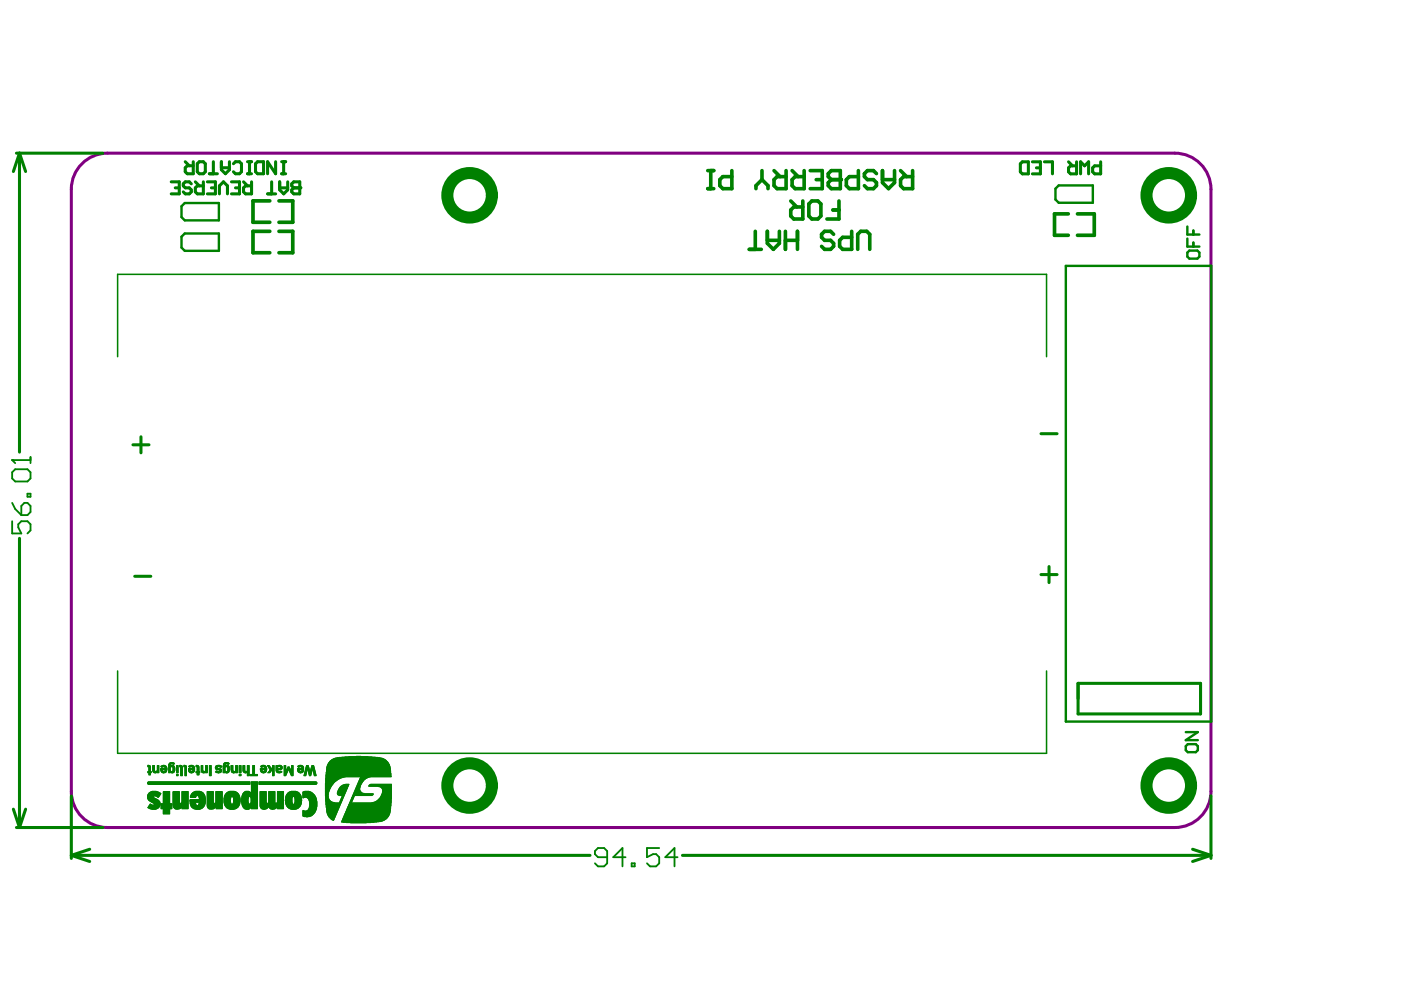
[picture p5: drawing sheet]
<svg xmlns="http://www.w3.org/2000/svg" width="297mm" height="210mm" viewBox="0 0 297 210" stroke-linecap="round" stroke-linejoin="round" font-family="sans-serif">
<path d="M15.1 40.1a7.7 7.7 0 0 1 7.7-7.6h226.3a7.7 7.7 0 0 1 7.6 7.6M256.7 167.8a7.7 7.7 0 0 1-7.6 7.7h-226.3a7.7 7.7 0 0 1-7.7-7.7" fill="none" stroke="#800080" stroke-width=".65"/>
<path d="M15.1 40.1v127.7M256.7 40.1v127.7" fill="none" stroke="#800080" stroke-width=".64"/>
<g fill="none" stroke="#008000" stroke-width=".65">
<path d="M3.5 32.5h18.3M4.1 32.5l1.3 3.9M4.1 32.5l-1.3 3.9M4.1 32.5v63.4M216.3 34.7l.5-.4h1.2v2.6h-1.2l-.5-.5zM218.9 34.3h1.7v2.6h-1.7M219.7 35.6h.9M221.4 34.3h1.7v2.6M226.5 34.3l.9 .9M228.3 34.3v2.6h-1.3l-.5-.5v-.8l.5-.4h1.3M229.1 36.9v-2.6l.9 .9 .8-.9v2.6M233.4 34.3v2.6h-1.3l-.4-.5v-.8l.4-.4h1.3"/>
<path d="M4.1 114.1v61.4M228.6 144.9h25.9v6.5h-25.9zM2.8 171.6l1.3 3.9M3.5 175.5h18.3M5.4 171.6l-1.3 3.9M15.1 168.8v13.2M256.7 168.8v13.2M15.1 181.4l3.9 1.3M15.1 181.4h110M19 180.1l-3.9 1.3M144.7 181.4h112M252.9 180.1l3.8 1.3"/>
<path d="M256.7 181.4l-3.8 1.3"/>
</g>
<path d="M38.5 43.7l.7-.7h7.2v3.7h-7.2l-.7-.7zM38.5 50.2l.7-.7h7.2v3.7h-7.2l-.7-.7zM223.8 40l.7-.7h7.2v3.7h-7.2l-.7-.7zM226 56.4h30.8v96.6h-30.8z" fill="none" stroke="#008000" stroke-width=".51"/>
<g fill="none" stroke="#008000" stroke-width=".21">
<path d="M31.3 169.3h1.6M31.3 169.2h1.5M31.3 169.1h1.4M31.3 169.1h1.3M31.3 169h1.3M31.3 169h1.2M31.3 168.9h1.3M31.3 168.8h1.3M31.3 168.8h1.4M31.3 168.7h2.5M31.3 168.7h2.6M31.3 166.2h21.7"/>
<path d="M31.3 166.1h21.7M31.3 166h21.7M31.3 165.9h21.7M31.3 171.3h2.3M31.3 171.2h2.4M31.3 169.4h1.8M31.3 169.3h1.7M31.3 168.6h2.6M31.3 168.5h2.7M31.3 163.9h.8M31.3 163.8h.8M31.3 163.7h.8"/>
<path d="M31.3 163.6h.8M31.3 162.6h.6M31.3 162.5h.6M31.3 162.4h.5M31.3 162.3h.4M31.3 162.2h.3M31.4 171.1h2.3M31.4 169.5h1.9M31.4 169.4h1.8M31.4 168.4h2.6M31.4 166.3h21.6M31.4 165.8h21.6"/>
<path d="M31.4 171.3h2.2M31.4 171h2.4M31.4 169.6h2.1M31.4 169.5h2M31.4 168.3h2.7M31.4 165.7h21.6M31.5 171h2.4M31.5 169.7h2.1M31.5 168.3h2.6M31.5 168.2h2.6M31.6 171.4h1.9M31.6 170.9h2.3"/>
<path d="M31.6 169.7h2M31.6 168.2h2.4M31.6 164.3h.3M31.6 164.2h.3M31.6 164.1h.3M31.6 164h.3M31.6 163.9h.3M31.6 163.5h.3M31.6 163.4h.3M31.6 163.3h.3M31.6 163.2h.3M31.6 163.1h.3"/>
<path d="M31.6 163h.3M31.6 162.9h.3M31.6 162.8h.3M31.6 162.7h.3M31.6 162.6h.3M31.6 170.8h2.3M31.6 169.8h2.1M31.6 168.1h2.3M31.7 171.4h1.7M31.7 170.7h2.2M31.7 170.7h.7M31.7 168h2.1"/>
<path d="M31.7 170.6h.5M31.7 169.8h2M31.8 171.5h1.5M31.8 170.6h.3M31.8 170.5h.2M31.8 169.9h2M31.8 168h1.9M31.8 170.5h.1M31.8 169.9h2.1M31.8 167.9h1.8M32 171.5h1.2M32 170h1.9"/>
<path d="M32 167.9h1.5M32.1 170.1h1.8M32.1 167.8h1.2M32.2 171.6h.8M32.3 170.2h1.6M32.3 167.8h.8M32.4 170.2h1.5M32.4 163.5h.4M32.4 163.4h.4M32.4 163.3h.4M32.4 163.2h.4M32.4 163.1h.4"/>
<path d="M32.4 163h.4M32.4 162.9h.4M32.4 162.8h.4M32.4 162.7h.4M32.4 162.6h.4M32.4 162.5h.4M32.4 162.4h.4M32.4 162.3h.4M32.4 163.6h1.3M32.4 163.5h.5M32.5 170.7h1.4M32.5 170.3h1.5"/>
<path d="M32.5 163.7h1.2M32.6 170.3h1.4M32.6 163.8h.7M32.7 170.6h1.3M32.7 170.4h1.3M32.7 163.9h.5M32.7 170.5h1.3M32.9 163.9h.1M32.9 168.8h.9M33.1 168.8h.6M33.2 168.9h.5M33.2 163.5h.5"/>
<path d="M33.3 163.5h.4M33.3 163.4h.4M33.3 163.3h.4M33.3 169h.4M33.3 163.9h.4M33.3 163.8h.4M33.3 163.2h.4M33.3 163.1h.4M33.3 163h.4M33.3 162.9h.4M33.3 162.8h.4M33.3 162.7h.4"/>
<path d="M33.3 162.6h.4M33.3 162.5h.4M33.3 162.4h.4M33.3 162.3h.4M33.4 169h.2M33.5 169.1h.1M34 163.2h1.4M34 163.1h1.4M34 163h1.4M34 162.9h1.4M34.1 163.5h.4M34.1 163.4h.3"/>
<path d="M34.1 163.3h.3M34.1 162.5h1.2M34.1 162.5h1.1M34.1 171.5h2.3M34.1 171.4h2.3M34.1 171.3h2.3M34.1 171.2h2.3M34.1 171.1h2.3M34.1 171h2.3M34.1 170.9h2.3M34.1 170.8h2.3M34.1 170.7h2.3"/>
<path d="M34.1 170.6h2.3M34.1 170.5h2.3M34.1 170.4h2.3M34.1 163.6h1.2M34.1 162.6h1.2M34.1 162.4h1.1M34.2 163.7h1M34.2 163.6h1.1M34.2 162.6h.3M34.3 163.7h.9M34.3 162.7h.1M34.3 162.4h.8"/>
<path d="M34.3 163.8h.8M34.4 162.3h.6M34.4 163.9h.6M34.5 162.2h.3M34.6 172.6h1.4M34.6 172.5h1.4M34.6 172.4h1.4M34.6 172.3h1.4M34.6 172.2h1.4M34.6 172.1h1.4M34.6 172h1.4M34.6 171.9h1.4"/>
<path d="M34.6 171.8h1.4M34.6 171.7h1.4M34.6 171.6h1.4M34.6 171.5h1.4M34.6 170.3h1.4M34.6 170.2h1.4M34.6 170.1h1.4M34.6 170h1.4M34.6 169.9h1.4M34.6 169.8h1.4M34.6 169.7h1.4M34.6 169.6h1.4"/>
<path d="M34.6 169.5h1.4M34.6 169.4h1.4M34.6 169.3h1.4M34.6 169.2h1.4M34.6 169.1h1.4M34.6 169h1.4M34.6 168.9h1.4M34.6 168.8h1.4M34.6 168.7h1.4M34.6 168.6h1.4M34.6 168.5h1.4M34.6 168.4h1.4"/>
<path d="M34.6 168.3h1.4M34.6 168.2h1.4M34.6 168.1h1.4M34.6 168h1.4M34.6 167.9h1.4M34.7 167.8h1.3M34.7 163.9h.1M34.9 163.5h.5M34.9 162.6h.5M35 163.5h.4M35 162.7h.4M35 163.4h.4"/>
<path d="M35 163.3h.4M35 162.9h.4M35 162.8h.4M35.8 163.9h.3M35.8 163.8h.3M35.8 163.7h1.1M35.8 163.7h1.2M35.8 163.6h1.2M35.8 163.5h.4M35.8 163.4h.4M35.8 163.3h.4M35.8 163.3h.3"/>
<path d="M35.8 163.2h.3M35.8 163.1h.3M35.8 163h.3M35.8 162.9h.3M35.8 162.8h.4M35.8 162.7h.4M35.8 162.6h.4M35.8 162.6h.5M35.8 162.5h1.2M35.8 162.4h1.1M35.8 162.4h1M35.8 162.3h.3"/>
<path d="M35.8 162.2h.3M35.8 162.2h.4M35.8 162.1h.4M35.8 162h.4M35.8 162h.6M35.9 161.9h1.1M35.9 161.8h1.1M35.9 161.8h1M36 161.7h.8M36.2 163.8h.6M36.2 161.7h.5M36.2 162.3h.6"/>
<path d="M36.3 163.9h.5M36.3 162.2h.4M36.4 163.9h.2M36.5 162.6h.5M36.5 162h.5M36.6 163.5h.4M36.6 162.7h.4M36.6 162.6h.4M36.7 170.7h3.2M36.7 170.6h3.2M36.7 170.5h3.2M36.7 170.4h3.2"/>
<path d="M36.7 170.3h3.2M36.7 170.3h1.5M36.7 170.2h1.4M36.7 170.1h1.4M36.7 170h1.4M36.7 169.9h1.4M36.7 169.8h1.4M36.7 169.7h1.4M36.7 169.6h1.4M36.7 169.5h1.4M36.7 169.4h1.4M36.7 169.3h1.4"/>
<path d="M36.7 169.2h1.4M36.7 169.1h1.4M36.7 169h1.4M36.7 168.9h1.4M36.7 168.8h1.4M36.7 168.7h1.4M36.7 168.6h1.4M36.7 168.5h1.4M36.7 168.4h1.4M36.7 168.3h1.4M36.7 168.2h1.4M36.7 168.1h1.4"/>
<path d="M36.7 168h1.4M36.7 167.9h1.4M36.7 163.4h.4M36.7 163.3h.4M36.7 163.2h.4M36.7 163.1h.4M36.7 163h.4M36.7 162.9h.4M36.7 162.8h.4M36.7 162h.2M36.7 171h3.2M36.7 170.9h3.2"/>
<path d="M36.7 170.8h3.2M36.7 167.8h1.3M36.7 162.1h.1M36.8 171.2h1.7M36.8 171.1h1.7M36.8 171.1h3.1M36.8 171.3h1.6M36.9 171.3h1.4M37 171.4h1.3M37 171.4h1.2M37.1 171.5h1M37.2 171.5h.7"/>
<path d="M37.4 164.5h.4M37.4 164.4h.4M37.4 164.3h.4M37.4 164.2h.4M37.4 164.1h.4M37.4 163.9h.4M37.4 163.8h.4M37.4 163.7h.4M37.4 163.6h.4M37.4 163.5h.4M37.4 163.4h.4M37.4 163.3h.4"/>
<path d="M37.4 163.2h.4M37.4 163.1h.4M37.4 163h.4M37.4 162.9h.4M37.4 162.8h.4M37.4 162.7h.4M37.4 162.6h.4M37.4 162.5h.4M37.4 162.4h.4M37.4 162.3h.4M37.5 171.6h.1M38.1 162.6h.6"/>
<path d="M38.1 162.5h.6M38.1 162.5h.5M38.1 162.4h.5M38.1 162.3h.4M38.1 162.2h.2M38.3 164.5h.4M38.3 164.4h.4M38.3 164.3h.4M38.3 164.2h.4M38.3 164.1h.4M38.3 164h.4M38.3 163.9h.4"/>
<path d="M38.3 163.8h.4M38.3 163.7h.4M38.3 163.6h.4M38.3 163.5h.4M38.3 163.4h.4M38.3 163.3h.4M38.3 163.2h.4M38.3 163.1h.4M38.3 163h.4M38.3 162.9h.4M38.3 162.8h.4M38.3 162.7h.4"/>
<path d="M38.3 162.6h.4M38.4 170.3h1.5M38.5 170.2h1.4M38.5 170.1h1.4M38.6 171.5h1.3M38.6 171.4h1.3M38.6 171.3h1.3M38.6 171.2h1.3M38.6 171.1h1.3M38.6 170h1.3M38.6 169.9h1.3M38.6 169.8h1.3"/>
<path d="M38.6 169.7h1.3M38.6 169.6h1.3M38.6 169.5h1.3M38.6 169.4h1.3M38.6 169.3h1.3M38.6 169.2h1.3M38.6 169.1h1.3M38.6 169h1.3M38.6 168.9h1.3M38.6 168.8h1.3M38.6 168.7h1.3M38.6 168.6h1.3"/>
<path d="M38.6 168.5h1.3M38.6 168.4h1.3M38.6 168.3h1.3M38.6 168.2h1.3M38.6 168.1h1.3M38.6 168h1.3M38.6 167.9h1.3M38.6 167.8h1.3M39 162.6h.6M39 162.5h.6M39 162.4h.5M39 162.3h.4"/>
<path d="M39 162.2h.2M39.2 164.5h.4M39.2 164.4h.4M39.2 164.3h.4M39.2 164.2h.4M39.2 164.1h.4M39.2 164h.4M39.2 163.9h.4M39.2 163.8h.4M39.2 163.7h.4M39.2 163.6h.4M39.2 163.5h.4"/>
<path d="M39.2 163.4h.4M39.2 163.3h.4M39.2 163.2h.4M39.2 163.1h.4M39.2 163h.4M39.2 162.9h.4M39.2 162.8h.4M39.2 162.7h.4M39.2 162.6h.4M40 163.4h.4M40 163.3h.3M40 163.2h1.3"/>
<path d="M40 163.1h1.3M40 163h1.3M40 162.9h1.3M40 162.5h1.2M40 163.6h1.2M40 163.5h.4M40.1 163.6h1.1M40.1 162.6h1.1M40.1 162.4h1M40.1 163.7h.9M40.1 163.7h1M40.1 162.6h.3"/>
<path d="M40.1 162.4h.9M40.2 162.7h.1M40.2 169.9h3.4M40.2 169.8h3.4M40.2 169.7h3.4M40.2 163.8h.8M40.2 162.3h.7M40.3 170.4h1.2M40.3 170.3h1.2M40.3 170.3h1.1M40.3 170.2h1.1M40.3 170.1h3.3"/>
<path d="M40.3 170h3.3M40.3 169.9h3.3M40.3 169.6h3.3M40.3 169.5h3.3M40.3 163.9h.6M40.4 170.6h1.2M40.4 170.5h1.1M40.4 169.1h1.1M40.4 169h1.1M40.4 168.9h1.2M40.4 168.8h1.2M40.4 170.7h1.3"/>
<path d="M40.4 170.7h1.2M40.4 168.7h1.3M40.4 168.7h3M40.4 162.2h.4M40.5 170.9h2.8M40.5 170.8h2.8M40.5 168.6h2.9M40.5 168.6h2.8M40.5 171h2.7M40.5 168.5h2.8M40.5 168.4h2.8M40.5 163.9h.1"/>
<path d="M40.6 171.1h2.6M40.6 171h2.6M40.6 168.4h2.7M40.6 168.3h2.6M40.6 171.1h2.5M40.7 171.2h2.4M40.7 168.2h2.5M40.8 171.3h2.2M40.8 168.2h2.3M40.8 163.5h.4M40.8 162.6h.4M40.8 171.3h2.1"/>
<path d="M40.8 168.1h2.3M40.8 162.7h.4M40.9 168h2.1M40.9 163.4h.4M40.9 163.3h.4M40.9 162.8h.4M40.9 171.4h2M40.9 168h2M40.9 162.9h.4M41 171.4h1.8M41 167.9h1.8M41.1 171.5h1.6"/>
<path d="M41.2 167.9h1.5M41.3 171.5h1.2M41.3 167.8h1.3M41.4 167.8h1M41.5 171.6h.9M41.6 163.9h.8M41.6 163.8h.8M41.6 163.7h.8M41.6 163.6h.8M41.6 162.6h.6M41.6 162.5h.6M41.6 162.5h.5"/>
<path d="M41.6 162.4h.5M41.6 162.3h.4M41.6 162.2h.2M41.8 164.3h.4M41.8 164.2h.4M41.8 164.1h.4M41.8 164h.4M41.8 163.9h.4M41.8 163.5h.4M41.8 163.4h.4M41.8 163.3h.4M41.8 163.2h.4"/>
<path d="M41.8 163.1h.4M41.8 163h.4M41.8 162.9h.4M41.8 162.8h.4M41.8 162.7h.4M41.8 162.6h.4M42 170.7h1.4M42 168.7h1.5M42.1 170.6h1.3M42.1 168.8h1.4M42.1 170.6h1.4M42.1 170.5h1.4"/>
<path d="M42.1 168.9h1.4M42.2 170.5h1.3M42.2 170.4h1.3M42.2 170.3h1.3M42.2 169.1h1.3M42.2 169h1.3M42.3 170.2h1.2M42.3 169.5h1.3M42.3 169.4h1.3M42.3 169.3h1.3M42.3 169.2h1.2M42.7 163.5h.5"/>
<path d="M42.7 163.5h.4M42.7 163.4h.4M42.7 163.3h.3M42.7 163.2h.3M42.7 163.1h.3M42.7 163h.3M42.7 162.9h.3M42.7 162.8h.3M42.7 162.7h.3M42.7 162.6h.3M42.7 162.5h.3M42.7 162.4h.3"/>
<path d="M42.7 162.3h.3M42.7 163.6h1.3M42.8 163.7h1.2M42.8 163.8h.7M42.9 163.9h.6M43.2 163.9h.1M43.5 163.5h.5M43.6 163.9h.4M43.6 163.8h.4M43.6 163.4h.4M43.6 163.3h.4M43.6 163.2h.4"/>
<path d="M43.6 163.1h.4M43.6 163h.4M43.6 162.9h.4M43.6 162.8h.4M43.6 162.7h.4M43.6 162.6h.4M43.6 162.5h.4M43.6 162.4h.4M43.6 162.3h.4M43.9 171h3.2M43.9 170.9h3.2M43.9 170.8h3.2"/>
<path d="M43.9 170.7h3.2M43.9 170.6h3.2M43.9 170.5h3.2M43.9 170.4h3.2M43.9 170.3h3.2M43.9 170.3h1.5M43.9 170.2h1.4M43.9 170.1h1.3M43.9 170h1.3M43.9 169.9h1.3M43.9 169.8h1.3M43.9 169.7h1.3"/>
<path d="M43.9 169.6h1.3M43.9 169.5h1.3M43.9 169.4h1.3M43.9 169.3h1.3M43.9 169.2h1.3M43.9 169.1h1.3M43.9 169h1.3M43.9 168.9h1.3M43.9 168.8h1.3M43.9 168.7h1.3M43.9 168.6h1.3M43.9 168.5h1.3"/>
<path d="M43.9 168.4h1.3M43.9 168.3h1.3M43.9 168.2h1.3M43.9 168.1h1.3M43.9 168h1.3M43.9 167.9h1.3M43.9 167.8h1.3M44 171.1h1.7M44 171.1h1.8M44 171h3.1M44 171.3h1.6M44 171.2h1.6"/>
<path d="M44.1 171.3h1.4M44.1 171.4h1.4M44.2 171.4h1.2M44.3 171.5h1M44.4 171.5h.8M44.4 164.4h.4M44.4 164.3h.4M44.4 164.2h.4M44.4 164.1h.4M44.4 164h.4M44.4 163.9h.4M44.4 163.8h.4"/>
<path d="M44.4 163.7h.4M44.4 163.6h.4M44.4 163.5h.4M44.4 163.4h.4M44.4 163.3h.4M44.4 163.2h.4M44.4 163.1h.4M44.4 163h.4M44.4 162.9h.4M44.4 162.8h.4M44.4 162.7h.4M44.4 162.6h.4"/>
<path d="M44.4 162.5h.4M44.4 162.4h.4M44.4 162.3h.4M44.4 164.5h.4M44.7 171.6h.1M45.6 170.3h1.5M45.6 163.7h1.3M45.6 162.9h.5M45.6 162.8h.4M45.6 162.7h.4M45.6 162.6h.5M45.7 170.2h1.4"/>
<path d="M45.7 163.6h1.3M45.7 163h1.1M45.7 162.9h.9M45.7 162.6h.5M45.7 162.5h1.4M45.8 170.1h1.3M45.8 170h1.3M45.8 169.9h1.3M45.8 169.8h1.3M45.8 169.7h1.3M45.8 169.6h1.3M45.8 169.5h1.3"/>
<path d="M45.8 169.4h1.3M45.8 169.3h1.3M45.8 169.2h1.3M45.8 169.1h1.3M45.8 169h1.3M45.8 168.9h1.3M45.8 168.8h1.3M45.8 168.7h1.3M45.8 168.6h1.3M45.8 168.5h1.3M45.8 168.4h1.3M45.8 168.3h1.3"/>
<path d="M45.8 168.2h1.3M45.8 168.1h1.3M45.8 168h1.3M45.8 167.9h1.3M45.8 167.8h1.3M45.8 163.7h1.1M45.8 163.6h1.2M45.8 163.1h1.1M45.8 163h1.1M45.8 162.5h1.2M45.8 162.4h1.2M45.8 171.5h1.3"/>
<path d="M45.8 171.4h1.3M45.8 171.3h1.3M45.8 171.2h1.3M45.8 171.1h1.3M45.8 163.8h1M45.8 163.5h.3M45.8 163.5h.2M45.8 162.4h1.1M45.9 163.2h1.1M45.9 162.3h.9M46 163.9h.7M46 163.2h1"/>
<path d="M46.2 162.2h.4M46.3 163.9h.1M46.4 163.3h.6M46.4 162.6h.6M46.6 163.5h.4M46.6 163.4h.4M46.6 163.3h.4M46.6 162.6h.4M46.7 162.7h.2M47.3 163.9h.4M47.3 163.8h.4M47.3 163.7h1.2"/>
<path d="M47.3 163.6h1.3M47.3 163.5h.5M47.3 163.4h.4M47.3 163.3h.4M47.3 163.2h.4M47.3 163.1h.4M47.3 163h.4M47.3 162.9h.4M47.3 162.8h.4M47.3 162.7h.5M47.3 162.6h.5M47.3 162.6h.6"/>
<path d="M47.3 162.5h1.3M47.3 162.4h1.2M47.3 162.3h.4M47.4 162.2h.3M47.4 162.1h.4M47.4 162h.4M47.4 162h.6M47.4 161.9h1.2M47.5 170.2h1.4M47.5 170.1h1.4M47.5 170h1.4M47.5 169.9h1.4"/>
<path d="M47.5 169.8h1.4M47.5 169.7h1.4M47.5 169.6h1.4M47.5 169.5h1.4M47.5 169.4h1.4M47.5 169.3h1.4M47.5 169.2h1.4M47.5 161.8h1.1M47.5 170.5h1.5M47.5 170.4h1.5M47.5 170.3h1.5M47.5 170.3h1.4"/>
<path d="M47.5 169.1h1.4M47.5 169.1h1.5M47.5 169h1.5M47.5 168.9h1.6M47.5 161.8h1M47.6 170.6h3.2M47.6 170.5h3.2M47.6 168.8h3.2M47.6 168.7h3.2M47.6 161.7h.9M47.7 170.7h3M47.7 170.7h3.1"/>
<path d="M47.7 168.7h3.1M47.7 168.6h3M47.7 170.9h2.9M47.7 170.8h3M47.7 168.5h2.9M47.7 161.7h.6M47.8 170.9h2.8M47.8 168.4h2.8M47.8 163.8h.7M47.8 171h2.7M47.8 171h2.8M47.8 168.3h2.8"/>
<path d="M47.8 163.9h.5M47.8 162.3h.6M47.9 171.1h2.6M47.9 168.3h2.6M47.9 168.2h2.6M47.9 162.2h.3M48 171.2h2.4M48 168.2h2.4M48 163.9h.2M48.1 171.3h2.3M48.1 168.1h2.3M48.1 162.6h.5"/>
<path d="M48.1 171.3h2.1M48.1 168h2.2M48.1 162h.5M48.2 171.4h2M48.2 168h2M48.2 163.5h.4M48.2 162.6h.4M48.2 163.4h.4M48.2 162.8h.4M48.2 162.7h.4M48.2 162h.3M48.3 171.4h1.8"/>
<path d="M48.3 167.9h1.8M48.3 163.3h.3M48.3 163.2h.3M48.3 163.1h.3M48.3 163h.3M48.3 162.9h.3M48.3 162.8h.3M48.3 162.1h.2M48.4 171.5h1.6M48.4 167.9h1.6M48.5 167.8h1.4M48.6 171.5h1.2"/>
<path d="M48.7 167.8h1M48.7 171.6h.9M49 163.3h.4M49 163.2h.4M49 163.1h.4M49 163h.4M49 162.9h.4M49 162.8h.4M49 162.7h.4M49 162.6h.4M49 162.5h.4M49 162.4h.4"/>
<path d="M49 162.3h.4M49 163.6h1.4M49 163.5h.5M49 163.5h.4M49 163.4h.4M49.1 163.7h1.3M49.1 163.6h1.3M49.2 163.8h.7M49.3 170.5h1.5M49.3 168.9h1.5M49.3 163.9h.5M49.4 170.4h1.4"/>
<path d="M49.4 169h1.5M49.4 169h1.4M49.4 170.3h1.5M49.4 170.2h1.5M49.4 169.1h1.5M49.5 170.2h1.4M49.5 170.1h1.4M49.5 170h1.4M49.5 169.9h1.4M49.5 169.8h1.4M49.5 169.7h1.4M49.5 169.6h1.4"/>
<path d="M49.5 169.5h1.4M49.5 169.4h1.4M49.5 169.3h1.4M49.5 169.2h1.4M49.5 163.9h.1M49.8 163.5h.6M49.9 163.5h.5M50 163.9h.4M50 163.8h.4M50 163.4h.4M50 163.3h.4M50 163.2h.4"/>
<path d="M50 163.1h.4M50 163h.4M50 162.9h.4M50 162.8h.4M50 162.7h.4M50 162.6h.4M50 162.5h.4M50 162.4h.4M50 162.3h.4M50.7 164.5h.4M50.7 164.4h.4M50.7 164.3h.4"/>
<path d="M50.7 164.2h.4M50.7 163.9h.4M50.7 163.8h.4M50.7 163.7h.4M50.7 163.6h.4M50.7 163.5h.4M50.7 163.4h.4M50.7 163.3h.4M50.7 163.2h.4M50.7 163.1h.4M50.7 163h.4M50.7 162.9h.4"/>
<path d="M50.7 162.8h.4M50.7 162.7h.4M50.7 162.6h.4M50.7 162.5h.4M50.7 162.4h.4M50.7 162.3h.4M50.8 164.1h.3M51.2 170.2h1.5M51.2 170.1h1.5M51.2 170h1.4M51.2 169.9h1.4M51.2 169.8h1.4"/>
<path d="M51.2 169.7h1.4M51.2 169.6h1.4M51.2 169.5h1.4M51.2 169.4h1.4M51.2 169.3h1.5M51.2 169.2h1.5M51.3 170.5h3.3M51.3 170.5h1.6M51.3 170.4h1.5M51.3 170.3h1.4M51.3 170.2h1.4M51.3 169.1h1.4"/>
<path d="M51.3 169h1.4M51.3 169h1.5M51.3 168.9h1.5M51.3 168.8h3.3M51.3 170.7h3.3M51.3 170.6h3.3M51.3 168.7h3.3M51.3 168.6h3.3M51.4 170.9h3.2M51.4 170.8h3.2M51.4 168.6h3.2M51.4 168.5h3.2"/>
<path d="M51.4 168.4h3.2M51.4 171h3.2M51.4 168.3h3.2M51.5 171.1h3.1M51.5 171h3.1M51.5 168.3h3.1M51.5 163.5h.5M51.5 163.4h.4M51.5 163.3h.4M51.5 163.2h.4M51.5 163.1h.4M51.5 163h.4"/>
<path d="M51.5 162.9h.4M51.5 162.8h.4M51.5 162.7h.4M51.5 162.6h.4M51.5 162.5h.4M51.5 162.4h.4M51.5 162.3h.4M51.6 171.2h1.6M51.6 171.1h3M51.6 168.2h3M51.6 168.2h1.6M51.6 163.6h1.2"/>
<path d="M51.6 171.3h1.6M51.6 168.1h1.6M51.6 163.7h1.2M51.7 171.3h1.4M51.7 168h1.5M51.7 163.7h1.1M51.7 171.4h1.4M51.7 168h1.4M51.7 163.8h.7M51.8 171.4h1.2M51.8 167.9h1.2M51.8 163.9h.5"/>
<path d="M51.9 171.5h1M51.9 167.9h1M52 171.5h.8M52 167.8h.8M52 163.9h.1M52.1 167.8h.6M52.1 171.6h.6M52.3 163.5h.5M52.4 164.5h.4M52.4 164.4h.4M52.4 164.3h.4M52.4 164.2h.4"/>
<path d="M52.4 164.1h.4M52.4 164h.4M52.4 163.9h.4M52.4 163.8h.4M52.4 163.5h.4M52.4 163.4h.4M52.4 163.3h.4M52.4 163.2h.4M52.4 163.1h.4M52.4 163h.4M52.4 162.9h.4M52.4 162.8h.4"/>
<path d="M52.4 162.7h.4M52.4 162.6h.4M52.4 162.5h.4M52.4 162.4h.4M52.4 162.3h.4M52.9 164.4h1.7M52.9 164.3h1.7M52.9 164.2h1.7M53 170.5h1.6M53 168.9h1.6M53 164.5h1.6M53.1 170.4h1.5"/>
<path d="M53.1 170.3h1.5M53.1 169h1.5M53.2 170.3h1.4M53.2 170.2h1.4M53.2 169.2h1.4M53.2 169.1h1.4M53.2 170.1h1.4M53.2 170h1.4M53.2 169.9h1.4M53.2 169.8h1.4M53.2 169.7h1.4M53.2 169.6h1.4"/>
<path d="M53.2 169.5h1.4M53.2 169.4h1.4M53.2 169.3h1.4M53.3 171.5h1.3M53.3 171.4h1.3M53.3 171.3h1.3M53.3 171.2h1.3M53.3 168.2h1.3M53.3 168.1h1.3M53.3 168h1.3M53.3 167.9h1.3M53.3 167.8h1.3"/>
<path d="M53.3 167.7h1.3M53.3 167.6h1.3M53.3 167.5h1.3M53.3 167.4h1.3M53.3 167.3h1.3M53.3 167.2h1.3M53.3 167.1h1.3M53.3 167h1.3M53.3 166.9h1.3M53.3 166.8h1.3M53.3 166.7h1.3M53.3 166.6h1.3"/>
<path d="M53.3 166.5h1.3M53.3 166.4h1.3M53.3 166.3h1.3M53.3 166.2h1.3M53.3 166.1h1.3M53.3 166h1.3M53.3 165.9h1.3M53.3 165.8h1.3M53.3 165.7h1.3M53.6 164.1h.4M53.6 164h.4M53.6 163.9h.4"/>
<path d="M53.6 163.8h.4M53.6 163.7h.4M53.6 163.6h.4M53.6 163.5h.4M53.6 163.4h.4M53.6 163.3h.4M53.6 163.2h.4M53.6 163.1h.4M53.6 163h.4M53.6 162.9h.4M53.6 162.8h.4M53.6 162.7h.4"/>
<path d="M53.6 162.6h.4M53.6 162.5h.4M53.6 162.4h.4M53.6 162.3h.4M54.9 166.3h12.1M54.9 166.3h12.2M54.9 166.2h12.2M54.9 166.2h12.3M54.9 166.1h12.3M54.9 166h12.3M54.9 165.9h12.3M54.9 165.9h12.2"/>
<path d="M54.9 165.8h12.2M54.9 165.7h12.1M55.1 171h5M55.1 170.9h5M55.1 170.8h5M55.1 170.7h5M55.1 170.6h5M55.1 170.5h5M55.1 170.4h5M55.1 170.3h5M55.1 170.3h1.5M55.1 170.2h1.4"/>
<path d="M55.1 170.1h1.4M55.1 170.1h1.3M55.1 170h1.3M55.1 169.9h1.3M55.1 169.8h1.3M55.1 169.7h1.3M55.1 169.6h1.3M55.1 169.5h1.3M55.1 169.4h1.3M55.1 169.3h1.3M55.1 169.2h1.3M55.1 169.1h1.3"/>
<path d="M55.1 169h1.3M55.1 168.9h1.3M55.1 168.8h1.3M55.1 168.7h1.3M55.1 168.6h1.3M55.1 168.5h1.3M55.1 168.4h1.3M55.1 168.3h1.3M55.1 168.2h1.3M55.1 168.1h1.3M55.1 168h1.3M55.1 167.9h1.3"/>
<path d="M55.1 167.8h1.3M55.2 171.1h1.7M55.2 171h4.9M55.2 163.3h.4M55.2 163.2h1.4M55.2 163.1h1.4M55.2 163h1.4M55.2 162.9h1.4M55.2 171.3h1.6M55.2 171.2h1.7M55.2 163.5h.5M55.2 163.5h.4"/>
<path d="M55.2 163.4h.4M55.2 162.5h1.2M55.3 171.3h1.4M55.3 163.6h1.1M55.3 162.6h1.1M55.3 162.4h1M55.4 171.4h1.3M55.4 163.7h1M55.4 162.6h.2M55.4 171.4h1.2M55.4 163.7h.9M55.4 162.7h.1"/>
<path d="M55.4 162.4h.9M55.5 171.5h1M55.5 163.8h.8M55.5 162.3h.7M55.6 171.5h.8M55.6 163.9h.6M55.6 162.2h.4M55.8 171.6h.4M55.8 163.9h.1M56 163.5h.5M56 162.6h.5M56.1 163.5h.4"/>
<path d="M56.1 163.4h.4M56.1 162.7h.4M56.2 163.3h.3M56.2 163.3h.4M56.2 162.9h.4M56.2 162.8h.3M56.7 162.3h.4M56.7 163.9h.5M56.7 162.4h.5M56.7 162.4h.4M56.8 170.3h1.6M56.8 163.8h.5"/>
<path d="M56.8 162.5h.4M56.9 170.2h1.4M56.9 163.7h.4M56.9 162.6h.4M56.9 162.5h.4M56.9 170.1h1.4M56.9 163.7h.5M56.9 162.7h.5M57 170h1.3M57 169.9h1.3M57 169.8h1.3M57 169.7h1.3"/>
<path d="M57 169.6h1.3M57 169.5h1.3M57 169.4h1.3M57 169.3h1.3M57 169.2h1.3M57 169.1h1.3M57 169h1.3M57 168.9h1.3M57 168.8h1.3M57 168.7h1.3M57 168.6h1.3M57 168.5h1.3"/>
<path d="M57 168.4h1.3M57 168.3h1.3M57 168.2h1.3M57 168.1h1.3M57 168h1.3M57 167.9h1.3M57 167.8h1.3M57 163.6h.4M57 162.8h.4M57 171.2h1.7M57 171.1h1.7M57 171.1h3.1"/>
<path d="M57 162.9h.4M57.1 171.3h1.5M57.1 163.5h.4M57.1 162.9h.4M57.1 163.4h.5M57.1 163h1M57.2 171.4h1.3M57.2 163.3h.5M57.2 163.2h.9M57.2 163.1h.9M57.3 171.4h1.2M57.3 163.3h.4"/>
<path d="M57.3 163.2h.8M57.3 171.5h1M57.4 171.5h.8M57.5 162.9h.6M57.6 162.9h.5M57.7 171.6h.2M57.7 162.8h.4M57.8 164.5h.3M57.8 164.4h.3M57.8 164.3h.3M57.8 164.2h.3M57.8 164.1h.3"/>
<path d="M57.8 164h.3M57.8 163.9h.3M57.8 163.8h.3M57.8 163.7h.3M57.8 163.6h.3M57.8 163.5h.3M57.8 163.4h.3M57.8 163.3h.3M57.8 162.7h.3M57.8 162.6h.3M57.8 162.5h.3M57.8 162.4h.3"/>
<path d="M57.8 162.3h.3M58.5 163.5h.4M58.5 163.4h.4M58.5 163.3h.4M58.5 163.2h1M58.5 163.2h1.2M58.5 163.1h1.2M58.5 163h1.3M58.5 162.9h1.3M58.5 162.9h.4M58.5 162.8h.4M58.5 162.7h.4"/>
<path d="M58.5 162.6h.4M58.5 162.6h.5M58.5 162.5h1.3M58.5 162.4h1.2M58.5 162.3h1.1M58.6 163.6h1.2M58.6 163.6h.6M58.6 163.5h.4M58.6 170.3h1.5M58.6 163.7h1.2M58.7 170.2h1.4M58.7 163.7h1"/>
<path d="M58.7 170.1h1.4M58.7 163.8h.9M58.8 171.5h1.3M58.8 171.4h1.3M58.8 171.3h1.3M58.8 171.2h1.3M58.8 171.1h1.3M58.8 170.1h1.3M58.8 170h1.3M58.8 169.9h1.3M58.8 169.8h1.3M58.8 169.7h1.3"/>
<path d="M58.8 169.6h1.3M58.8 169.5h1.3M58.8 169.4h1.3M58.8 169.3h1.3M58.8 169.2h1.3M58.8 169.1h1.3M58.8 169h1.3M58.8 168.9h1.3M58.8 168.8h1.3M58.8 168.7h1.3M58.8 168.6h1.3M58.8 168.5h1.3"/>
<path d="M58.8 168.4h1.3M58.8 168.3h1.3M58.8 168.2h1.3M58.8 168.1h1.3M58.8 168h1.3M58.8 167.9h1.3M58.8 167.8h1.3M58.9 163.9h.6M59.1 162.2h.3M59.2 163.9h.1M59.2 163.6h.5M59.4 162.6h.4"/>
<path d="M59.4 163.5h.2M59.4 162.9h.4M59.5 162.8h.3M59.5 162.7h.3M60.2 164.5h.4M60.2 164.4h.4M60.2 164.3h.4M60.2 164.3h.5M60.2 164.2h.5M60.2 164.1h.5M60.2 164.1h.6M60.2 164h.6"/>
<path d="M60.2 163.9h.6M60.2 163.9h.7M60.2 163.8h.7M60.2 163.7h.7M60.2 163.6h.7M60.2 163.6h.8M60.2 163.5h.4M60.2 163.4h.4M60.2 163.3h.4M60.2 163.2h.4M60.2 163.1h.4M60.2 163h.4"/>
<path d="M60.2 162.9h.4M60.2 162.8h.4M60.2 162.7h.4M60.2 162.6h.4M60.2 162.5h.4M60.2 162.4h.4M60.2 162.3h.4M60.5 169.8h1.4M60.5 169.7h1.4M60.5 169.6h1.4M60.5 170.3h1.5M60.5 170.2h1.5"/>
<path d="M60.5 170.1h1.4M60.5 170h1.4M60.5 169.9h1.4M60.5 169.5h1.4M60.5 169.4h1.4M60.5 169.3h1.4M60.5 169.2h1.5M60.5 169.1h1.5M60.6 170.5h3.3M60.6 170.5h1.5M60.6 170.4h1.4M60.6 170.3h1.4"/>
<path d="M60.6 169h1.4M60.6 168.9h1.5M60.6 168.8h3.3M60.6 170.6h3.2M60.6 168.8h3.2M60.6 168.7h3.2M60.6 163.5h.4M60.7 170.8h3.1M60.7 170.7h3.1M60.7 168.6h3.1M60.7 163.4h.3M60.7 163.3h.4"/>
<path d="M60.8 170.9h2.9M60.8 168.5h2.9M60.8 168.4h2.9M60.8 163.3h.3M60.8 163.2h.4M60.8 171h2.8M60.8 170.9h2.8M60.8 168.4h2.8M60.8 163.1h.8M60.8 163h.7M60.9 171h2.7M60.9 168.3h2.7"/>
<path d="M60.9 163h.6M60.9 162.9h.6M60.9 171.1h2.6M60.9 168.3h2.6M60.9 168.2h2.6M60.9 162.8h.6M61 171.2h2.4M61 171.1h2.5M61 168.2h2.5M61 162.8h.4M61 162.7h.4M61 162.6h.3"/>
<path d="M61 168.1h2.4M61.1 171.3h2.2M61.2 171.3h2.1M61.2 168h2.1M61.2 171.4h2M61.2 168h2M61.2 163.2h.4M61.3 167.9h1.9M61.3 163.4h.4M61.3 163.3h.4M61.3 163.3h.3M61.3 171.4h1.8"/>
<path d="M61.3 163.5h.4M61.4 167.9h1.7M61.4 163.6h.7M61.5 171.5h1.5M61.5 163.7h.6M61.5 163.9h.6M61.5 163.8h.6M61.6 171.5h1.3M61.6 167.8h1.3M61.6 164h.5M61.6 164.1h.5M61.7 164.3h.4"/>
<path d="M61.7 164.2h.4M61.7 167.8h1M61.7 164.4h.4M61.8 171.6h.9M61.8 164.5h.3M61.8 163.5h.3M61.8 163.4h.3M61.8 163.3h.3M61.8 163.2h.3M61.8 163.1h.3M61.8 163h.3M61.8 162.9h.3"/>
<path d="M61.8 162.8h.3M61.8 162.7h.3M61.8 162.6h.3M61.8 162.5h.3M61.8 162.4h.3M61.8 162.3h.3M62.3 168.9h1.6M62.4 170.5h1.5M62.4 169h1.5M62.4 170.4h1.5M62.4 170.3h1.5M62.5 170.3h1.4"/>
<path d="M62.5 170.2h1.4M62.5 169.3h1.4M62.5 169.2h1.4M62.5 169.1h1.4M62.5 170.1h1.4M62.5 170h1.4M62.5 169.9h1.4M62.5 169.8h1.5M62.5 169.7h1.5M62.5 169.6h1.5M62.5 169.5h1.5M62.5 169.5h1.4"/>
<path d="M62.5 169.4h1.4M63.1 163.3h.4M63.1 163.2h1.3M63.1 163.1h1.3M63.1 163h1.3M63.1 162.9h1.3M63.1 163.5h.5M63.1 163.5h.4M63.1 163.4h.4M63.1 162.5h1.2M63.2 163.6h1.1M63.2 162.6h1.1"/>
<path d="M63.2 162.4h1M63.2 163.7h1.1M63.2 162.6h.3M63.3 163.7h.9M63.3 162.7h.1M63.3 163.8h.9M63.3 162.3h.7M63.5 163.9h.5M63.5 162.2h.4M63.7 163.9h.1M63.9 163.5h.4M63.9 162.6h.5"/>
<path d="M64 163.5h.4M64 163.4h.4M64 162.8h.4M64 162.7h.4M64 163.3h.4M64 162.9h.4M64.2 173h1.7M64.2 173h1.8M64.2 172.9h1.9M64.2 172.9h2M64.2 172.8h2.1M64.2 172.7h2.2"/>
<path d="M64.2 172.6h2.3M64.2 172.5h2.4M64.2 172.4h2.4M64.2 172.4h2.5M64.2 172.3h2.5M64.2 172.2h2.6M64.2 172.1h2.7M64.2 172h2.7M64.2 171.9h2.7M64.2 171.9h.3M64.2 171.8h.1M64.2 169.2h.1"/>
<path d="M64.2 169.1h.2M64.2 169.1h.5M64.2 169h2.8M64.2 169h2.7M64.2 168.9h2.7M64.2 168.8h2.7M64.2 168.8h2.6M64.2 168.7h2.6M64.2 168.7h2.5M64.2 168.6h2.5M64.2 168.5h2.4M64.2 168.4h2.4"/>
<path d="M64.2 168.4h2.3M64.2 168.3h2.3M64.2 168.3h2.2M64.2 168.2h2.1M64.2 168.1h2M64.2 168h1.9M64.2 168h1.8M64.2 167.9h1.7M64.3 167.9h1.5M64.3 173.1h1.5M64.4 167.8h1.3M64.4 164.5h.4"/>
<path d="M64.4 164.4h.4M64.5 173.2h1.1M64.5 164.3h.4M64.5 164.2h.4M64.5 164.1h.4M64.6 164.1h.3M64.6 164h.4M64.6 163.9h.4M64.6 167.8h.9M64.6 163.8h.4M64.6 163.7h.4M64.7 163.6h.3"/>
<path d="M64.7 163.5h.4M64.7 163.4h.4M64.7 163.3h.4M64.7 163.2h.4M64.8 163.2h.3M64.8 163.1h.3M64.8 163h.4M64.8 163h.7M64.8 162.9h.7M64.8 162.8h.7M64.9 169.1h2.1M64.9 162.7h.6"/>
<path d="M64.9 162.6h.6M64.9 162.6h.5M64.9 162.5h.5M65 173.2h.2M65 162.5h.4M65 162.4h.4M65 162.3h.4M65 171.9h2M65.1 169.1h1.9M65.1 171.8h1.9M65.2 169.2h1.8M65.2 171.8h1.8"/>
<path d="M65.2 169.3h1.8M65.2 163.2h.4M65.2 163.1h.4M65.2 163h.4M65.3 171.7h1.7M65.3 169.3h1.7M65.3 163.5h.3M65.3 163.4h.3M65.3 163.3h.3M65.4 171.7h1.6M65.4 169.4h1.7M65.4 163.7h.7"/>
<path d="M65.4 163.6h.3M65.4 163.5h.3M65.4 171.6h1.7M65.4 171.5h1.7M65.4 169.5h1.7M65.4 163.9h.6M65.4 163.8h.6M65.5 171.5h1.6M65.5 171.4h1.6M65.5 169.6h1.6M65.5 169.5h1.6M65.5 164.1h.5"/>
<path d="M65.5 164h.5M65.5 163.9h.5M65.5 171.3h1.6M65.5 169.8h1.6M65.5 169.7h1.6M65.5 164.3h.4M65.5 164.2h.4M65.6 171.2h1.5M65.6 171.1h1.5M65.6 171h1.6M65.6 170.9h1.6M65.6 170.1h1.6"/>
<path d="M65.6 170h1.6M65.6 169.9h1.6M65.6 169.9h1.5M65.6 169.8h1.5M65.6 164.5h.3M65.6 164.4h.3M65.6 170.8h1.6M65.6 170.7h1.6M65.6 170.6h1.6M65.6 170.5h1.6M65.6 170.4h1.6M65.6 170.3h1.6"/>
<path d="M65.6 170.2h1.6M65.8 163.6h.3M65.8 163.5h.4M65.8 163.4h.4M65.8 163.3h.4M65.9 163.2h.3M65.9 163.1h.3M65.9 163h.4M65.9 162.9h.8M65.9 162.9h.7M66 162.8h.6M66 162.7h.6"/>
<path d="M66 162.6h.6M66 162.5h.6M66.1 162.4h.4M66.1 162.3h.4M66.3 163.2h.4M66.3 163.1h.4M66.3 163h.4M66.4 163.5h.4M66.4 163.4h.4M66.4 163.3h.3M66.5 163.7h.4M66.5 163.6h.4"/>
<path d="M66.5 163.6h.3M66.5 163.5h.3M66.5 164h.4M66.5 163.9h.4M66.5 163.8h.4M66.6 164.3h.4M66.6 164.2h.4M66.6 164.1h.4M66.6 164h.3M66.6 164.5h.4M66.6 164.4h.4M69 168.8h.6"/>
<path d="M69 168.7h.6M69 168.6h.6M69 168.5h.6M69 168.4h.6M69 168.3h.6M69 168.2h.6M69 168.2h.7M69 168.1h.7M69 168h.7M69 167.9h.7M69 167.8h.7M69 167.8h.8"/>
<path d="M69 167.7h.8M69 167.6h.8M69 167.5h.8M69 167.5h.9M69 167.4h.9M69 167.3h1M69 167.2h1M69 167.1h1M69 167.1h1.1M69 167h1.1M69 166.9h1.1M69 166.8h1.2"/>
<path d="M69 166.7h1.2M69 166.7h1.3M69 166.6h1.3M69 166.6h1.4M69 166.5h1.4M69 166.4h1.5M69 166.3h1.5M69 166.3h1.6M69 166.2h1.6M69 166.2h1.7M69 166.1h1.7M69 169.9h1.1"/>
<path d="M69 169.8h1.1M69 169.8h1M69 169.7h1M69 169.7h.9M69 169.6h.8M69 169.5h.8M69 169.4h.7M69 169.3h.7M69 169.2h.7M69 169.1h.6M69 169h.6M69 168.9h.6"/>
<path d="M69 166h1.8M69 165.9h1.9M69 165.8h2M69 165.7h2.1M69 165.7h2.2M69 165.6h2.2M69 165.6h2.3M69 165.5h2.3M69 165.5h2.5M69 165.4h2.5M69 165.3h2.6M69 165.3h2.7"/>
<path d="M69 165.2h2.8M69 165.2h2.9M69 165.1h3M69 165.1h3.1M69 165h3.3M69.1 170.6h3M69.1 170.6h3.1M69.1 170.5h3.1M69.1 170.4h3.2M69.1 170.3h3.2M69.1 170.2h3.2M69.1 170.2h1.9"/>
<path d="M69.1 170.1h1.6M69.1 170.1h1.4M69.1 170h1.3M69.1 169.9h1.1M69.1 164.9h3.3M69.1 164.9h3.5M69.1 164.8h3.7M69.1 164.8h4.1M69.1 164.7h13.8M69.1 164.6h13.8M69.1 164.5h13.8M69.1 164.4h13.8"/>
<path d="M69.1 164.3h13.8M69.2 171.2h2.7M69.2 171.1h2.7M69.2 171.1h2.8M69.2 171h2.8M69.2 170.9h2.8M69.2 170.8h2.9M69.2 170.7h2.9M69.2 164.2h13.7M69.2 164.1h13.7M69.2 164h13.7M69.2 163.9h13.6"/>
<path d="M69.2 163.8h13.6M69.2 163.7h13.6M69.2 171.7h2.5M69.2 171.6h2.5M69.2 171.5h2.5M69.2 171.5h2.6M69.2 171.4h2.6M69.2 171.4h2.7M69.2 171.3h2.7M69.2 163.6h13.6M69.2 163.5h13.6M69.2 163.4h13.6"/>
<path d="M69.2 163.3h13.6M69.2 163.2h13.6M69.2 163.1h13.6M69.3 172.1h2.2M69.3 172h2.3M69.3 171.9h2.3M69.3 171.8h2.3M69.3 171.8h2.4M69.3 163h13.5M69.3 162.9h13.5M69.3 162.9h13.4M69.3 162.8h13.4"/>
<path d="M69.3 162.7h13.4M69.3 172.4h2.1M69.3 172.3h2.2M69.3 172.2h2.2M69.3 162.6h13.4M69.3 162.5h13.4M69.4 172.6h1.9M69.4 172.5h1.9M69.4 172.5h2M69.4 172.4h2M69.4 162.4h13.3M69.4 162.4h13.2"/>
<path d="M69.4 162.3h13.2M69.4 172.7h1.9M69.4 162.2h13.2M69.4 162.2h13.1M69.5 172.8h1.7M69.5 162.1h13M69.5 162h13M69.6 172.9h1.6M69.6 162h12.8M69.6 173h1.5M69.6 173h1.6M69.6 161.9h12.8"/>
<path d="M69.6 161.8h12.8M69.7 173.1h1.4M69.7 161.8h12.7M69.7 161.7h12.6M69.7 173.2h1.4M69.8 173.3h1.3M69.8 161.6h12.5M69.8 173.3h1.2M69.8 161.6h12.4M69.8 161.5h12.3M69.9 173.4h1.1M69.9 161.4h12.2"/>
<path d="M70 173.4h.9M70 161.4h12M70 173.5h.9M70 161.3h12M70.1 173.6h.8M70.1 161.3h11.8M70.1 161.2h11.8M70.2 173.7h.7M70.2 173.7h.6M70.2 161.2h11.6M70.3 173.8h.5M70.3 161.1h11.4"/>
<path d="M70.4 161h11.2M70.4 173.8h.4M70.5 161h11M70.5 173.9h.3M70.6 160.9h10.9M70.6 174h.1M70.7 160.9h10.6M70.8 160.8h10.4M71 160.8h10.1M71.2 160.7h9.6M71.5 160.6h9M71.5 168.3h1.6"/>
<path d="M71.5 168.3h1.7M71.5 168.2h1.7M71.5 168.1h1.7M71.5 168h1.7M71.6 168.4h1.5M71.6 168h1.7M71.6 167.9h1.7M71.6 168.5h1.5M71.6 167.8h1.7M71.6 167.7h1.8M71.7 168.6h1.3M71.7 167.6h1.7"/>
<path d="M71.7 167.6h1.8M71.7 167.5h1.8M71.7 167.4h1.8M71.8 168.6h1.2M71.8 167.4h1.7M71.9 167.3h1.7M71.9 167.2h1.7M71.9 168.7h1.1M71.9 167.1h1.7M71.9 160.6h8.2M72 170.2h.4M72 170.1h.4"/>
<path d="M72 167.1h1.7M72 170h.4M72 167h1.7M72.1 169.9h.3M72.1 169.9h.4M72.1 169.8h.4M72.1 166.9h1.7M72.1 169.7h.4M72.1 166.8h1.7M72.2 169.7h.3M72.2 169.6h.4M72.2 166.8h1.6"/>
<path d="M72.3 169.5h.3M72.3 169.5h.4M72.3 169.4h.4M72.3 166.7h1.5M72.3 169.3h.4M72.4 174.3h7.5M72.4 169.3h.3M72.4 169.2h.4M72.4 174.2h8M72.4 174.2h8.4M72.4 169.1h.4M72.4 169h.4"/>
<path d="M72.4 166.6h1.5M72.5 174.1h8.5M72.5 174.1h8.6M72.5 174h8.8M72.5 169h.3M72.5 168.9h.4M72.5 166.6h1.4M72.5 160.5h7.1M72.5 174h8.9M72.5 173.9h9M72.5 168.8h.4M72.5 168.7h.4"/>
<path d="M72.6 173.8h9M72.6 173.8h9.1M72.6 173.7h9.1M72.6 166.5h1.3M72.7 173.7h9.2M72.7 173.6h9.2M72.7 166.4h1.2M72.7 174.4h6.6M72.7 173.6h9.3M72.7 173.5h9.3M72.8 173.4h9.3M72.8 173.3h9.4"/>
<path d="M72.8 173.2h9.5M72.8 166.4h1.2M72.9 173.2h9.4M72.9 173.1h9.5M72.9 173h9.5M72.9 172.9h9.5M73 172.9h9.5M73 172.8h9.5M73 166.3h1M73.1 172.8h9.4M73.1 172.7h9.4M73.1 172.6h9.5"/>
<path d="M73.1 172.5h9.5M73.1 160.5h5.8M73.2 172.5h9.5M73.2 172.4h9.5M73.2 172.3h9.5M73.3 172.2h9.4M73.3 172.1h9.4M73.3 166.3h.7M73.3 172h9.4M73.4 174.4h5.2M73.4 171.9h9.4M73.5 171.8h9.3"/>
<path d="M73.5 171.7h9.3M73.5 171.6h9.3M73.6 171.5h9.2M73.6 171.4h9.2M73.6 171.3h9.2M73.7 171.3h9.1M73.7 171.2h9.1M73.8 171.1h9M73.8 171h9M73.8 170.9h9.1M73.9 170.9h9M73.9 170.8h9"/>
<path d="M73.9 170.7h9M73.9 170.6h9M73.9 160.4h4.2M74 170.6h8.9M74 170.5h8.9M74 170.4h8.9M74.1 170.3h8.8M74.1 170.2h8.8M74.2 170.2h.4M74.2 170.1h.4M74.2 170h.4M74.3 169.9h.3"/>
<path d="M74.3 169.9h.4M74.3 169.8h.4M74.3 174.5h3.4M74.3 169.7h.4M74.4 169.7h.3M74.4 169.6h.4M74.4 169.5h.4M74.4 169.4h.4M74.5 169.4h.4M74.5 169.3h.4M74.6 169.3h.3M74.6 169.2h.4"/>
<path d="M74.6 169.1h.4M74.6 169h.4M74.7 169h.4M74.7 168.9h.4M74.7 168.8h.4M74.7 168.7h.4M74.8 168.7h4M74.8 168.6h4.2M74.8 168.5h4.3M74.9 168.4h4.2M74.9 168.4h4.3M74.9 168.3h4.3"/>
<path d="M75 168.3h4.1M75 168.2h2.3M75 168.2h2M75 168.1h1.8M75.1 168h1.6M75.1 168h1.5M75.1 167.9h1.5M75.1 167.9h1.4M75.1 167.8h1.4M75.2 167.8h1.2M75.2 167.7h1.2M75.2 167.6h1.1"/>
<path d="M75.2 167.5h1.1M75.3 167.5h1M75.3 167.4h1M75.4 167.4h.9M75.4 167.3h.9M75.4 167.2h.9M75.4 167.1h.9M75.5 167.1h.8M75.5 167h.8M75.5 166.9h.8M75.5 166.8h.8M75.5 160.4h1"/>
<path d="M75.6 166.8h.8M75.6 166.7h.8M75.6 166.6h.9M75.7 166.6h.8M75.7 166.5h.8M75.7 166.4h.8M75.8 166.4h.7M75.8 166.3h.8M75.8 166.2h.8M75.9 166.2h.7M75.9 166.1h.8M75.9 166h.8"/>
<path d="M75.9 165.9h.9M76 165.9h.9M76 165.8h.9M76.1 165.7h.8M76.1 165.7h.9M76.1 165.6h.9M76.1 165.5h1M76.2 165.5h.9M76.2 165.4h1M76.2 165.3h1.1M76.2 165.2h1.2M76.3 165.2h1.2"/>
<path d="M76.3 165.1h1.2M76.3 165.1h1.4M76.3 165h1.5M76.4 164.9h1.5M76.4 164.9h1.6M76.4 164.8h1.8M76.5 164.8h2M78.2 166.7h4.8M78.2 166.6h4.8M78.2 166.5h4.8M78.3 166.4h4.7M78.4 166.4h4.6"/>
<path d="M78.5 166.3h4.5M78.6 166.3h4.4M78.8 170.2h4.1M79.1 170.1h3.8M79.3 170.1h3.6M79.5 170h3.4M79.6 169.9h3.3M79.7 169.9h3.2M79.8 169.8h3.1M79.9 169.8h3M80 169.7h2.9M80.1 169.7h2.8"/>
<path d="M80.1 169.6h2.8M80.2 169.5h2.7M80.2 166.8h2.8M80.3 169.4h2.6M80.4 169.4h2.6M80.4 169.3h2.6M80.5 169.3h2.5M80.5 166.8h2.5M80.5 169.2h2.5M80.6 169.1h2.4M80.6 169h2.4M80.6 166.9h2.4"/>
<path d="M80.7 169h2.3M80.7 168.9h2.3M80.8 168.8h2.2M80.8 167h2.2M80.8 168.7h2.2M80.9 168.6h2.1M80.9 167.1h2.1M80.9 168.5h2.1M80.9 168.4h2.1M81 168.3h2M81 167.2h2M81.1 168.2h1.9"/>
<path d="M81.1 168.1h1.9M81.1 168h1.9M81.1 167.4h1.9M81.1 167.3h1.9M81.1 167.2h1.9M81.1 167.9h1.9M81.1 167.8h1.9M81.1 167.7h1.9M81.1 167.6h1.9M81.1 167.5h1.9"/>
</g>
<path d="M57.2 42.6h-3.6v4.5h3.6M57.2 49h-3.6v4.6h3.6M59.1 42.6h3v4.5h-3M59.1 49h3v4.6h-3M226.5 45.3h-2.9v4.6h2.9M228.4 45.3h3.6v4.6h-3.6" fill="none" stroke="#008000" stroke-width=".78"/>
<path d="M24.9 75.6v-17.4h197v17.4M24.9 142.3v17.4h197v-17.4" fill="none" stroke="#008000" stroke-width=".32"/>
<path d="M178.2 38.1h-2l-.6-.6v-.7l.6-.6h2v3.8M182 36.2v3.8h-1.9l-.7-.6v-1.3l.7-.6h1.9M185.8 36.8l-.6-.6h-1.3l-.6 .6v.7l.6 .6h1.3l.6 .6v.7l-.6 .6h-1.3l-.6-.6M187.1 36.2v2.5l1.3 1.3 1.3-1.3v-2.5M187.1 38.1h2.6M190.9 36.2l1.3 1.3M193.5 36.2v3.8h-1.9l-.7-.6v-1.3l.7-.6h1.9" fill="none" stroke="#008000" stroke-width=".77"/>
<circle cx="178.2" cy="38.1" r=".38" fill="#008000"/>
<g fill="none" stroke="#008000" stroke-width=".77">
<path d="M150.1 36.2h1.2M150.7 36.2v3.8M155.2 36.2v3.8h-1.9l-.7-.6v-1.3l.7-.6h1.9M161.6 38.1l1.2 1.3v.6M161.6 38.1l-1.3 1.3v.6M161.6 36.2v1.9M164.1 36.2l1.3 1.3M166.7 36.2v3.8h-2l-.6-.6v-1.3l.6-.6h2M167.9 36.2l1.3 1.3M170.5 36.2v3.8h-1.9l-.7-.6v-1.3l.7-.6h1.9M171.8 36.2h2.5v3.8h-2.5M173.1 38.1h1.2"/>
<path d="M178.2 38.1h-2l-.6 .6v.7l.6 .6h2M150.1 40h1.2M158.9 52.9h2.5M160.1 49v3.9M162.7 51h2.5M162.7 49v2.6l1.3 1.3 1.2-1.3v-2.6M166.5 51h2.6M166.5 49v3.9M167.7 42.6l1.2 1.3M169.1 49v3.9M170.2 42.6v3.8h-1.9l-.6-.6v-1.3l.6-.6h1.9M171.5 43.2l.6-.6h1.3l.6 .6v2.6l-.6 .6h-1.3l-.6-.6z"/>
<path d="M176.6 44.5h1.3M176.7 49.7l-.6-.7h-1.3l-.6 .7v.6l.6 .7h1.3l.6 .6v.6l-.6 .7h-1.3l-.6-.7M177.9 42.6v3.8h-2.6M180.6 49v3.9h-1.9l-.7-.7v-1.2l.7-.7h1.9M181.9 52.9v-3.2l.6-.7h1.3l.6 .7v3.2"/>
</g>
<g fill="none" stroke="#008000" stroke-width=".65">
<path d="M39.3 34.3l.8 .8M41 34.3v2.5h-1.3l-.4-.4v-.8l.4-.5h1.3M41.8 34.7l.5-.4h.8l.4 .4v1.7l-.4 .4h-.8l-.5-.4zM44.4 36.8h1.7M45.2 34.3v2.5M46.9 34.3v1.7l.9 .8 .8-.8v-1.7M46.9 35.6h1.7M49.5 34.7l.4-.4h.9l.4 .4v1.7l-.4 .4h-.9l-.4-.4M52.5 36.8h.8M52.5 34.3h.8M52.9 34.3v2.5M54.2 34.7l.4-.4h1.3v2.5h-1.3l-.4-.4z"/>
<path d="M58.4 34.3v2.5l-1.7-2.5v2.5M59.7 36.8h.9M59.7 34.3h.9M60.1 34.3v2.5M63.6 39.8h-1.3l-.4-.4v-.4l.4-.4h1.3v2.5"/>
</g>
<circle cx="63.6" cy="39.8" r=".32" fill="#008000"/>
<g fill="none" stroke="#008000" stroke-width=".65">
<path d="M36.3 38.6h1.7v2.5h-1.7M37.2 39.8h.8M40.6 39l-.5-.4h-.8l-.4 .4v.4l.4 .4h.8l.5 .5v.4l-.5 .4h-.8l-.4-.4M41.4 38.6l.9 .8M43.1 38.6v2.5h-1.3l-.4-.4v-.9l.4-.4h1.3M44 38.6h1.7v2.5h-1.7M44.8 39.8h.9M49.1 38.6h1.7v2.5h-1.7M49.9 39.8h.9M51.6 38.6l.9 .8M53.3 38.6v2.5h-1.2l-.5-.4v-.9l.5-.4h1.2M57.6 38.6v2.5"/>
<path d="M59.3 39.8h1.7M59.3 38.6v1.7l.8 .8 .9-.8v-1.7M63.6 39.8h-1.3l-.4 .5v.4l.4 .4h1.3M46.5 41.1v-1.7l.9-.8 .8 .8v1.7M56.7 41.1h1.7M28.2 94.3h3.4M29.9 92.6v3.4M220.7 92h3.4M28.6 122.2h3.4M220.7 121.8h3.4M222.4 120.1v3.4"/>
</g>
<path d="M251.7 48v1.7h2.6M251.7 50.6v1.7h2.6M251.7 53.6l.5-.5h1.7l.4 .5v.8l-.4 .4h-1.7l-.5-.4zM253 48.9v.8M253 51.4v.9M251.4 158.2l.4-.4h1.7l.5 .4v.9l-.5 .4h-1.7l-.4-.4zM251.4 155.2h2.6l-2.6 1.7h2.6" fill="none" stroke="#008000" stroke-width=".51"/>
<path d="M2.6 97.5h3.9M6.5 96.9v1.3M2.6 100.1l.6-.6h2.6l.7 .6v1.3l-.7 .7h-2.6l-.6-.7zM2.6 110.5v2.6h1.9l-.6-1.3v-.6l.6-.7h1.3l.7 .7v1.3l-.7 .6M2.6 106.6l.6 1.3 1.3 1.3M4.5 107.3l.7-.7h.6l.7 .7v1.3l-.7 .6h-1.3zM5.8 104.7h.7v.6h-.7zM139.8 179.8h-2.6v1.9l1.3-.6h.6l.7 .6v1.3l-.7 .7h-1.3l-.6-.7M128.7 181.7h-1.9l-.7-.6v-.7l.7-.6h1.3l.6 .6v2.6l-.6 .7h-1.3l-.7-.7M132.6 181.7h-2.6l2-1.9v3.9M133.9 183h.7v.7h-.7zM143.7 181.7h-2.6l1.9-1.9v3.9" fill="none" stroke="#008000" stroke-width=".39"/>
<circle cx="2.6" cy="97.5" r=".19" fill="#008000"/>
<path d="M2.6 97.5l.6 .7" fill="none" stroke="#008000" stroke-width=".39"/>
<g fill="none" stroke="#008000" stroke-width="2.6">
<circle cx="99.6" cy="41.4" r="4.7"/>
<circle cx="247.8" cy="41.4" r="4.7"/>
<circle cx="99.6" cy="166.6" r="4.7"/>
<circle cx="247.8" cy="166.6" r="4.7"/>
</g>
</svg>
